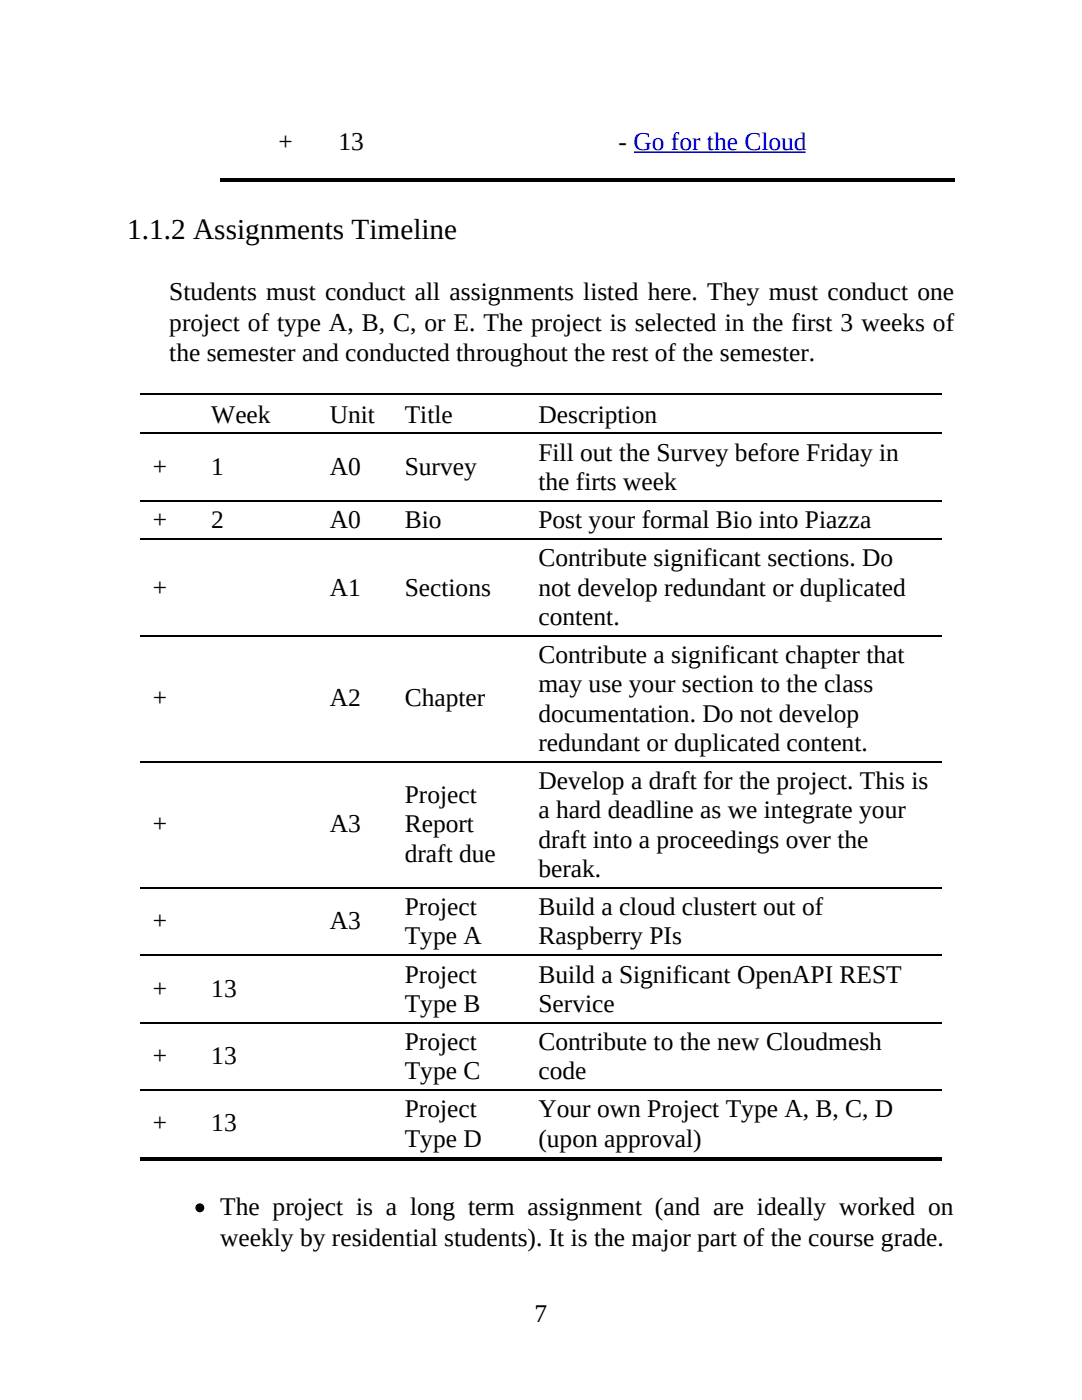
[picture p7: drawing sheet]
<svg xmlns="http://www.w3.org/2000/svg" width="216mm" height="279mm" viewBox="0 0 216 279" stroke-linecap="round" stroke-linejoin="round" font-family="sans-serif">
<defs><g id="words">
<text font-size="5.8" x="25.4" y="47.8">1.1.2 Assignments Timeline</text>
<g font-size="5.1">
<text x="55.6" y="30">+</text>
<text x="67.6" y="30">13</text>
<text x="123.4" y="30">- Go for the Cloud</text>
<text x="33.8" y="59.9">Students must conduct all assignments listed here. They must conduct one</text>
<text x="33.8" y="66">project of type A, B, C, or E. The project is selected in the first 3 weeks of</text>
<text x="33.8" y="72.1">the semester and conducted throughout the rest of the semester.</text>
<text x="42.2" y="84.3">Week</text>
<text x="65.8" y="84.3">Unit</text>
<text x="80.8" y="84.3">Title</text>
<text x="107.4" y="84.3">Description</text>
<text x="30.5" y="94.7">+</text>
<text x="42.2" y="94.7">1</text>
<text x="65.8" y="94.7">A0</text>
<text x="80.8" y="94.7">Survey</text>
<text x="107.4" y="91.9">Fill out the Survey before Friday in</text>
<text x="107.4" y="97.8">the firts week</text>
<text x="30.5" y="105.4">+</text>
<text x="42.2" y="105.4">2</text>
<text x="65.8" y="105.4">A0</text>
<text x="80.8" y="105.4">Bio</text>
<text x="107.4" y="105.4">Post your formal Bio into Piazza</text>
<text x="107.4" y="113">Contribute significant sections. Do</text>
<text x="30.5" y="118.9">+</text>
<text x="65.8" y="118.9">A1</text>
<text x="80.8" y="118.9">Sections</text>
<text x="107.4" y="118.9">not develop redundant or duplicated</text>
<text x="107.4" y="124.7">content.</text>
<text x="107.4" y="132.3">Contribute a significant chapter that</text>
<text x="30.5" y="141">+</text>
<text x="65.8" y="141">A2</text>
<text x="80.8" y="141">Chapter</text>
<text x="107.4" y="138.2">may use your section to the class</text>
<text x="107.4" y="144">documentation. Do not develop</text>
<text x="107.4" y="149.9">redundant or duplicated content.</text>
<text x="80.8" y="160.3">Project</text>
<text x="107.4" y="157.5">Develop a draft for the project. This is</text>
<text x="30.5" y="166.1">+</text>
<text x="65.8" y="166.1">A3</text>
<text x="80.8" y="166.1">Report</text>
<text x="107.4" y="163.3">a hard deadline as we integrate your</text>
<text x="80.8" y="172">draft due</text>
<text x="107.4" y="169.2">draft into a proceedings over the</text>
<text x="107.4" y="175">berak.</text>
<text x="30.5" y="185.4">+</text>
<text x="65.8" y="185.4">A3</text>
<text x="80.8" y="182.6">Project</text>
<text x="107.4" y="182.6">Build a cloud clustert out of</text>
<text x="80.8" y="188.5">Type A</text>
<text x="107.4" y="188.5">Raspberry PIs</text>
<text x="80.8" y="196.1">Project</text>
<text x="107.4" y="196.1">Build a Significant OpenAPI REST</text>
<text x="30.5" y="198.9">+</text>
<text x="42.2" y="198.9">13</text>
<text x="80.8" y="201.9">Type B</text>
<text x="107.4" y="201.9">Service</text>
<text x="80.8" y="209.5">Project</text>
<text x="107.4" y="209.5">Contribute to the new Cloudmesh</text>
<text x="30.5" y="212.3">+</text>
<text x="42.2" y="212.3">13</text>
<text x="80.8" y="215.4">Type C</text>
<text x="107.4" y="215.4">code</text>
<text x="30.5" y="225.8">+</text>
<text x="42.2" y="225.8">13</text>
<text x="80.8" y="223">Project</text>
<text x="107.4" y="223">Your own Project Type A, B, C, D</text>
<text x="80.8" y="228.9">Type D</text>
<text x="107.4" y="228.9">(upon approval)</text>
<text x="43.9" y="242.6">The project is a long term assignment (and are ideally worked on</text>
<text x="43.9" y="248.7">weekly by residential students). It is the major part of the course grade.</text>
<text x="106.7" y="263.9">7</text>
</g>
</g></defs>
<path d="M43.9 35.8h146.6v.5h-146.6zM27.9 78.5h160.1v.5h-160.1zM27.9 231.1h160.1v.5h-160.1z" fill="#000"/>
<path d="M43.9 35.7h146.6" fill="none" stroke="#000" stroke-width=".25"/>
<path d="M27.9 79h11.7v7.6h-11.7z" fill="#fff"/>
<path d="M27.9 86.5h11.7" fill="none" stroke="#000" stroke-width=".25"/>
<path d="M39.6 79h23.6v7.6h-23.6z" fill="#fff"/>
<path d="M39.6 86.5h23.6" fill="none" stroke="#000" stroke-width=".25"/>
<path d="M63.2 79h15v7.6h-15z" fill="#fff"/>
<path d="M63.2 86.5h15" fill="none" stroke="#000" stroke-width=".25"/>
<path d="M78.2 79h26.7v7.6h-26.7z" fill="#fff"/>
<path d="M78.2 86.5h26.7" fill="none" stroke="#000" stroke-width=".25"/>
<path d="M104.9 79h83.1v7.6h-83.1z" fill="#fff"/>
<path d="M27.9 99.9h160.1M104.9 86.5h83.1M27.9 107.6h160.1M27.9 126.9h160.1M27.9 152h160.1M27.9 177.2h160.1M27.9 190.6h160.1M27.9 204.1h160.1M27.9 217.6h160.1M27.9 231h160.1" fill="none" stroke="#000" stroke-width=".25"/>
<path d="M126.5 30.4h34.3z" fill="none" stroke="#00e" stroke-width=".25"/>
<circle cx="39.9" cy="241" r=".76" fill="#000" stroke="#000" stroke-width=".25"/>
<use href="#words"/>
</svg>
